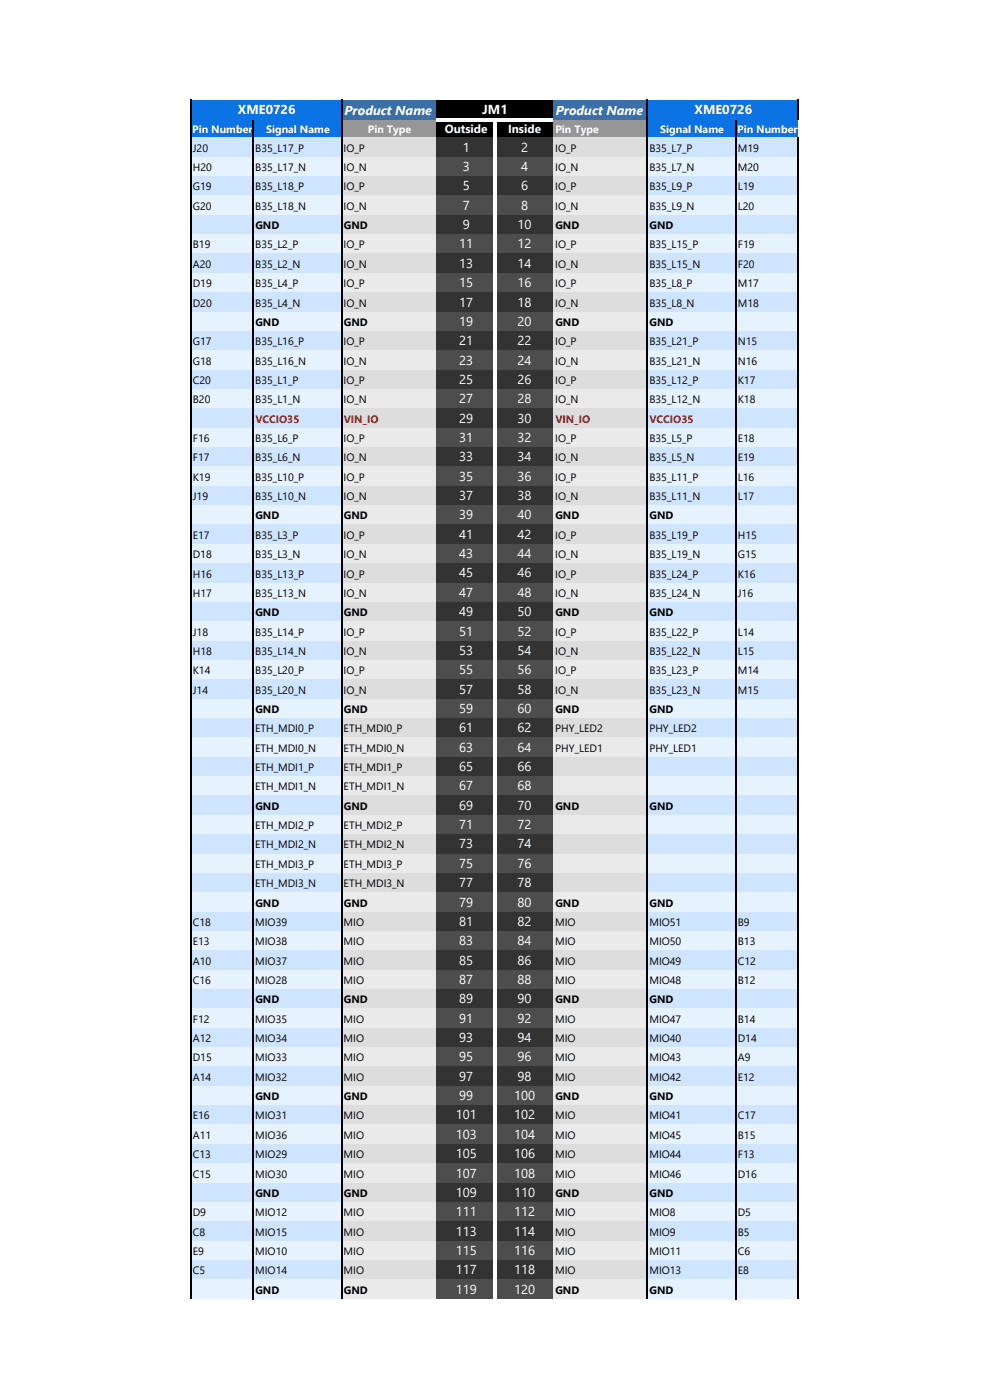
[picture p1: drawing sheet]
<svg xmlns="http://www.w3.org/2000/svg" width="210mm" height="297mm" viewBox="0 0 210 297" stroke-linecap="round" stroke-linejoin="round" font-family="sans-serif">
<defs><g id="words">
<g font-size="2.8" fill="#fff">
<text x="50.5" y="24.2">XME0726</text>
<text x="73.1" y="24.3">Product Name</text>
<text x="102.3" y="24.2">JM1</text>
<text x="117.9" y="24.3">Product Name</text>
<text x="147.3" y="24.2">XME0726</text>
<text x="98.2" y="32.2">1</text>
<text x="110.5" y="32.2">2</text>
<text x="98.2" y="36.3">3</text>
<text x="98.2" y="40.4">5</text>
<text x="110.5" y="36.3">4</text>
<text x="110.5" y="40.4">6</text>
<text x="98.2" y="44.5">7</text>
<text x="110.5" y="44.5">8</text>
<text x="97.4" y="52.7">11</text>
<text x="98.2" y="48.6">9</text>
<text x="109.8" y="48.6">10</text>
<text x="109.8" y="52.7">12</text>
<text x="97.4" y="56.8">13</text>
<text x="109.8" y="56.8">14</text>
<text x="97.4" y="60.9">15</text>
<text x="97.4" y="65">17</text>
<text x="109.8" y="60.9">16</text>
<text x="109.8" y="65">18</text>
<text x="97.4" y="69.1">19</text>
<text x="109.8" y="69.1">20</text>
<text x="97.4" y="73.2">21</text>
<text x="97.4" y="77.3">23</text>
<text x="109.8" y="73.2">22</text>
<text x="109.8" y="77.3">24</text>
<text x="97.4" y="81.4">25</text>
<text x="109.8" y="81.4">26</text>
<text x="97.4" y="85.6">27</text>
<text x="97.4" y="89.7">29</text>
<text x="109.8" y="85.6">28</text>
<text x="109.8" y="89.7">30</text>
<text x="97.4" y="93.8">31</text>
<text x="109.8" y="93.8">32</text>
<text x="97.4" y="97.9">33</text>
<text x="97.4" y="102">35</text>
<text x="109.8" y="97.9">34</text>
<text x="109.8" y="102">36</text>
<text x="97.4" y="106.1">37</text>
<text x="109.8" y="106.1">38</text>
<text x="97.4" y="110.2">39</text>
<text x="109.8" y="110.2">40</text>
<text x="97.4" y="114.3">41</text>
<text x="97.4" y="118.4">43</text>
<text x="109.8" y="114.3">42</text>
<text x="109.8" y="118.4">44</text>
<text x="97.4" y="122.5">45</text>
<text x="109.8" y="122.5">46</text>
<text x="97.4" y="126.6">47</text>
<text x="97.4" y="130.7">49</text>
<text x="109.8" y="126.6">48</text>
<text x="109.8" y="130.7">50</text>
<text x="97.4" y="134.8">51</text>
<text x="109.8" y="134.8">52</text>
<text x="97.4" y="138.9">53</text>
<text x="97.4" y="143">55</text>
<text x="109.8" y="138.9">54</text>
<text x="109.8" y="143">56</text>
<text x="97.4" y="147.1">57</text>
<text x="109.8" y="147.1">58</text>
<text x="97.4" y="151.3">59</text>
<text x="97.4" y="155.4">61</text>
<text x="109.8" y="151.3">60</text>
<text x="109.8" y="155.4">62</text>
<text x="97.4" y="159.5">63</text>
<text x="109.8" y="159.5">64</text>
<text x="97.4" y="163.6">65</text>
<text x="97.4" y="167.7">67</text>
<text x="109.8" y="163.6">66</text>
<text x="109.8" y="167.7">68</text>
<text x="97.4" y="171.8">69</text>
<text x="109.8" y="171.8">70</text>
<text x="97.4" y="175.9">71</text>
<text x="109.8" y="175.9">72</text>
<text x="97.4" y="180">73</text>
<text x="97.4" y="184.1">75</text>
<text x="109.8" y="180">74</text>
<text x="109.8" y="184.1">76</text>
<text x="97.4" y="188.2">77</text>
<text x="109.8" y="188.2">78</text>
<text x="97.4" y="192.3">79</text>
<text x="97.4" y="196.4">81</text>
<text x="109.8" y="192.3">80</text>
<text x="109.8" y="196.4">82</text>
<text x="97.4" y="200.5">83</text>
<text x="109.8" y="200.5">84</text>
<text x="97.4" y="204.6">85</text>
<text x="97.4" y="208.7">87</text>
<text x="109.8" y="204.6">86</text>
<text x="109.8" y="208.7">88</text>
<text x="97.4" y="212.9">89</text>
<text x="109.8" y="212.9">90</text>
<text x="97.4" y="217">91</text>
<text x="97.4" y="221.1">93</text>
<text x="109.8" y="217">92</text>
<text x="109.8" y="221.1">94</text>
<text x="97.4" y="225.2">95</text>
<text x="109.8" y="225.2">96</text>
<text x="97.4" y="229.3">97</text>
<text x="97.4" y="233.4">99</text>
<text x="109.1" y="233.4">100</text>
<text x="109.8" y="229.3">98</text>
<text x="96.7" y="237.5">101</text>
<text x="109.1" y="237.5">102</text>
<text x="96.7" y="241.6">103</text>
<text x="96.7" y="245.7">105</text>
<text x="109.1" y="241.6">104</text>
<text x="109.1" y="245.7">106</text>
<text x="96.7" y="249.8">107</text>
<text x="109.1" y="249.8">108</text>
<text x="96.7" y="253.9">109</text>
<text x="109.1" y="253.9">110</text>
<text x="96.7" y="258">111</text>
<text x="96.7" y="262.1">113</text>
<text x="109.1" y="258">112</text>
<text x="109.1" y="262.1">114</text>
<text x="96.7" y="266.2">115</text>
<text x="109.1" y="266.2">116</text>
<text x="96.7" y="270.3">117</text>
<text x="96.7" y="274.4">119</text>
<text x="109.1" y="270.3">118</text>
<text x="109.1" y="274.4">120</text>
</g>
<g font-size="2.5" fill="#fff">
<text x="94.4" y="28.3">Outside</text>
<text x="107.8" y="28.3">Inside</text>
</g>
<g font-size="2.3" fill="#fff">
<text x="40.8" y="28.2">Pin Number</text>
<text x="56.4" y="28.2">Signal Name</text>
<text x="78" y="28.2">Pin Type</text>
<text x="117.8" y="28.2">Pin Type</text>
<text x="140.1" y="28.2">Signal Name</text>
<text x="156.4" y="28.2">Pin Number</text>
</g>
<g font-size="2.3">
<text x="40.9" y="32.2">J20</text>
<text x="54.1" y="32.2">B35_L17_P</text>
<text x="72.9" y="32.2">IO_P</text>
<text x="117.8" y="32.2">IO_P</text>
<text x="137.8" y="32.2">B35_L7_P</text>
<text x="156.5" y="32.2">M19</text>
<text x="40.9" y="36.3">H20</text>
<text x="40.9" y="40.4">G19</text>
<text x="54.1" y="36.3">B35_L17_N</text>
<text x="54.1" y="40.4">B35_L18_P</text>
<text x="72.9" y="36.3">IO_N</text>
<text x="72.9" y="40.4">IO_P</text>
<text x="117.8" y="36.3">IO_N</text>
<text x="117.8" y="40.4">IO_P</text>
<text x="137.8" y="36.3">B35_L7_N</text>
<text x="137.8" y="40.4">B35_L9_P</text>
<text x="156.5" y="36.3">M20</text>
<text x="156.5" y="40.4">L19</text>
<text x="40.9" y="44.5">G20</text>
<text x="54.1" y="44.5">B35_L18_N</text>
<text x="72.9" y="44.5">IO_N</text>
<text x="117.8" y="44.5">IO_N</text>
<text x="137.8" y="44.5">B35_L9_N</text>
<text x="156.5" y="44.5">L20</text>
<text x="40.9" y="52.7">B19</text>
<text x="54.1" y="52.7">B35_L2_P</text>
<text x="54.2" y="48.6">GND</text>
<text x="72.9" y="52.7">IO_P</text>
<text x="72.9" y="48.6">GND</text>
<text x="117.8" y="52.7">IO_P</text>
<text x="117.8" y="48.6">GND</text>
<text x="137.8" y="52.7">B35_L15_P</text>
<text x="137.8" y="48.6">GND</text>
<text x="156.5" y="52.7">F19</text>
<text x="40.9" y="56.8">A20</text>
<text x="54.1" y="56.8">B35_L2_N</text>
<text x="72.9" y="56.8">IO_N</text>
<text x="117.8" y="56.8">IO_N</text>
<text x="137.8" y="56.8">B35_L15_N</text>
<text x="156.5" y="56.8">F20</text>
<text x="40.9" y="60.9">D19</text>
<text x="40.9" y="65">D20</text>
<text x="54.1" y="60.9">B35_L4_P</text>
<text x="54.1" y="65">B35_L4_N</text>
<text x="72.9" y="60.9">IO_P</text>
<text x="72.9" y="65">IO_N</text>
<text x="117.8" y="60.9">IO_P</text>
<text x="117.8" y="65">IO_N</text>
<text x="137.8" y="60.9">B35_L8_P</text>
<text x="137.8" y="65">B35_L8_N</text>
<text x="156.5" y="60.9">M17</text>
<text x="156.5" y="65">M18</text>
<text x="54.2" y="69.1">GND</text>
<text x="72.9" y="69.1">GND</text>
<text x="117.8" y="69.1">GND</text>
<text x="137.8" y="69.1">GND</text>
<text x="40.9" y="73.2">G17</text>
<text x="40.9" y="77.3">G18</text>
<text x="54.1" y="73.2">B35_L16_P</text>
<text x="54.1" y="77.3">B35_L16_N</text>
<text x="72.9" y="73.2">IO_P</text>
<text x="72.9" y="77.3">IO_N</text>
<text x="117.8" y="73.2">IO_P</text>
<text x="117.8" y="77.3">IO_N</text>
<text x="137.8" y="73.2">B35_L21_P</text>
<text x="137.8" y="77.3">B35_L21_N</text>
<text x="156.5" y="73.2">N15</text>
<text x="156.5" y="77.3">N16</text>
<text x="40.9" y="81.4">C20</text>
<text x="54.1" y="81.4">B35_L1_P</text>
<text x="72.9" y="81.4">IO_P</text>
<text x="117.8" y="81.4">IO_P</text>
<text x="137.8" y="81.4">B35_L12_P</text>
<text x="156.5" y="81.4">K17</text>
<text x="40.9" y="85.6">B20</text>
<text x="54.1" y="85.6">B35_L1_N</text>
<text x="72.9" y="85.6">IO_N</text>
<text x="117.8" y="85.6">IO_N</text>
<text x="137.8" y="85.6">B35_L12_N</text>
<text x="156.5" y="85.6">K18</text>
<text x="40.9" y="93.8">F16</text>
<text x="54.1" y="93.8">B35_L6_P</text>
<text x="72.9" y="93.8">IO_P</text>
<text x="117.8" y="93.8">IO_P</text>
<text x="137.8" y="93.8">B35_L5_P</text>
<text x="156.5" y="93.8">E18</text>
<text x="40.9" y="97.9">F17</text>
<text x="40.9" y="102">K19</text>
<text x="54.1" y="97.9">B35_L6_N</text>
<text x="54.1" y="102">B35_L10_P</text>
<text x="72.9" y="97.9">IO_N</text>
<text x="72.9" y="102">IO_P</text>
<text x="117.8" y="97.9">IO_N</text>
<text x="117.8" y="102">IO_P</text>
<text x="137.8" y="97.9">B35_L5_N</text>
<text x="137.8" y="102">B35_L11_P</text>
<text x="156.5" y="97.9">E19</text>
<text x="156.5" y="102">L16</text>
<text x="40.9" y="106.1">J19</text>
<text x="54.1" y="106.1">B35_L10_N</text>
<text x="72.9" y="106.1">IO_N</text>
<text x="117.8" y="106.1">IO_N</text>
<text x="137.8" y="106.1">B35_L11_N</text>
<text x="156.5" y="106.1">L17</text>
<text x="54.2" y="110.2">GND</text>
<text x="72.9" y="110.2">GND</text>
<text x="117.8" y="110.2">GND</text>
<text x="137.8" y="110.2">GND</text>
<text x="40.9" y="114.3">E17</text>
<text x="40.9" y="118.4">D18</text>
<text x="54.1" y="114.3">B35_L3_P</text>
<text x="54.1" y="118.4">B35_L3_N</text>
<text x="72.9" y="114.3">IO_P</text>
<text x="72.9" y="118.4">IO_N</text>
<text x="117.8" y="114.3">IO_P</text>
<text x="117.8" y="118.4">IO_N</text>
<text x="137.8" y="114.3">B35_L19_P</text>
<text x="137.8" y="118.4">B35_L19_N</text>
<text x="156.5" y="114.3">H15</text>
<text x="156.5" y="118.4">G15</text>
<text x="40.9" y="122.5">H16</text>
<text x="54.1" y="122.5">B35_L13_P</text>
<text x="72.9" y="122.5">IO_P</text>
<text x="117.8" y="122.5">IO_P</text>
<text x="137.8" y="122.5">B35_L24_P</text>
<text x="156.5" y="122.5">K16</text>
<text x="40.9" y="126.6">H17</text>
<text x="54.1" y="126.6">B35_L13_N</text>
<text x="54.2" y="130.7">GND</text>
<text x="72.9" y="126.6">IO_N</text>
<text x="72.9" y="130.7">GND</text>
<text x="117.8" y="126.6">IO_N</text>
<text x="117.8" y="130.7">GND</text>
<text x="137.8" y="126.6">B35_L24_N</text>
<text x="137.8" y="130.7">GND</text>
<text x="156.5" y="126.6">J16</text>
<text x="40.9" y="134.8">J18</text>
<text x="54.1" y="134.8">B35_L14_P</text>
<text x="72.9" y="134.8">IO_P</text>
<text x="117.8" y="134.8">IO_P</text>
<text x="137.8" y="134.8">B35_L22_P</text>
<text x="156.5" y="134.8">L14</text>
<text x="40.9" y="138.9">H18</text>
<text x="40.9" y="143">K14</text>
<text x="54.1" y="138.9">B35_L14_N</text>
<text x="54.1" y="143">B35_L20_P</text>
<text x="72.9" y="138.9">IO_N</text>
<text x="72.9" y="143">IO_P</text>
<text x="117.8" y="138.9">IO_N</text>
<text x="117.8" y="143">IO_P</text>
<text x="137.8" y="138.9">B35_L22_N</text>
<text x="137.8" y="143">B35_L23_P</text>
<text x="156.5" y="138.9">L15</text>
<text x="156.5" y="143">M14</text>
<text x="40.9" y="147.1">J14</text>
<text x="54.1" y="147.1">B35_L20_N</text>
<text x="72.9" y="147.1">IO_N</text>
<text x="117.8" y="147.1">IO_N</text>
<text x="137.8" y="147.1">B35_L23_N</text>
<text x="156.5" y="147.1">M15</text>
<text x="54.1" y="155.4">ETH_MDI0_P</text>
<text x="54.2" y="151.3">GND</text>
<text x="72.9" y="155.4">ETH_MDI0_P</text>
<text x="72.9" y="151.3">GND</text>
<text x="117.8" y="155.4">PHY_LED2</text>
<text x="117.8" y="151.3">GND</text>
<text x="137.8" y="155.4">PHY_LED2</text>
<text x="137.8" y="151.3">GND</text>
<text x="54.1" y="159.5">ETH_MDI0_N</text>
<text x="72.9" y="159.5">ETH_MDI0_N</text>
<text x="117.8" y="159.5">PHY_LED1</text>
<text x="137.8" y="159.5">PHY_LED1</text>
<text x="54.1" y="163.6">ETH_MDI1_P</text>
<text x="54.1" y="167.7">ETH_MDI1_N</text>
<text x="72.9" y="163.6">ETH_MDI1_P</text>
<text x="72.9" y="167.7">ETH_MDI1_N</text>
<text x="54.2" y="171.8">GND</text>
<text x="72.9" y="171.8">GND</text>
<text x="117.8" y="171.8">GND</text>
<text x="137.8" y="171.8">GND</text>
<text x="54.1" y="175.9">ETH_MDI2_P</text>
<text x="72.9" y="175.9">ETH_MDI2_P</text>
<text x="54.1" y="180">ETH_MDI2_N</text>
<text x="54.1" y="184.1">ETH_MDI3_P</text>
<text x="72.9" y="180">ETH_MDI2_N</text>
<text x="72.9" y="184.1">ETH_MDI3_P</text>
<text x="54.1" y="188.2">ETH_MDI3_N</text>
<text x="72.9" y="188.2">ETH_MDI3_N</text>
<text x="40.9" y="196.4">C18</text>
<text x="54.1" y="196.4">MIO39</text>
<text x="54.2" y="192.3">GND</text>
<text x="72.9" y="196.4">MIO</text>
<text x="72.9" y="192.3">GND</text>
<text x="117.8" y="196.4">MIO</text>
<text x="117.8" y="192.3">GND</text>
<text x="137.8" y="196.4">MIO51</text>
<text x="137.8" y="192.3">GND</text>
<text x="156.5" y="196.4">B9</text>
<text x="40.9" y="200.5">E13</text>
<text x="54.1" y="200.5">MIO38</text>
<text x="72.9" y="200.5">MIO</text>
<text x="117.8" y="200.5">MIO</text>
<text x="137.8" y="200.5">MIO50</text>
<text x="156.5" y="200.5">B13</text>
<text x="40.9" y="204.6">A10</text>
<text x="40.9" y="208.7">C16</text>
<text x="54.1" y="204.6">MIO37</text>
<text x="54.1" y="208.7">MIO28</text>
<text x="72.9" y="204.6">MIO</text>
<text x="72.9" y="208.7">MIO</text>
<text x="117.8" y="204.6">MIO</text>
<text x="117.8" y="208.7">MIO</text>
<text x="137.8" y="204.6">MIO49</text>
<text x="137.8" y="208.7">MIO48</text>
<text x="156.5" y="204.6">C12</text>
<text x="156.5" y="208.7">B12</text>
<text x="54.2" y="212.9">GND</text>
<text x="72.9" y="212.9">GND</text>
<text x="117.8" y="212.9">GND</text>
<text x="137.8" y="212.9">GND</text>
<text x="40.9" y="217">F12</text>
<text x="40.9" y="221.1">A12</text>
<text x="54.1" y="217">MIO35</text>
<text x="54.1" y="221.1">MIO34</text>
<text x="72.9" y="217">MIO</text>
<text x="72.9" y="221.1">MIO</text>
<text x="117.8" y="217">MIO</text>
<text x="117.8" y="221.1">MIO</text>
<text x="137.8" y="217">MIO47</text>
<text x="137.8" y="221.1">MIO40</text>
<text x="156.5" y="217">B14</text>
<text x="156.5" y="221.1">D14</text>
<text x="40.9" y="225.2">D15</text>
<text x="54.1" y="225.2">MIO33</text>
<text x="72.9" y="225.2">MIO</text>
<text x="117.8" y="225.2">MIO</text>
<text x="137.8" y="225.2">MIO43</text>
<text x="156.5" y="225.2">A9</text>
<text x="40.9" y="229.3">A14</text>
<text x="54.1" y="229.3">MIO32</text>
<text x="54.2" y="233.4">GND</text>
<text x="72.9" y="229.3">MIO</text>
<text x="72.9" y="233.4">GND</text>
<text x="117.8" y="229.3">MIO</text>
<text x="117.8" y="233.4">GND</text>
<text x="137.8" y="229.3">MIO42</text>
<text x="137.8" y="233.4">GND</text>
<text x="156.5" y="229.3">E12</text>
<text x="40.9" y="237.5">E16</text>
<text x="54.1" y="237.5">MIO31</text>
<text x="72.9" y="237.5">MIO</text>
<text x="117.8" y="237.5">MIO</text>
<text x="137.8" y="237.5">MIO41</text>
<text x="156.5" y="237.5">C17</text>
<text x="40.9" y="241.6">A11</text>
<text x="40.9" y="245.7">C13</text>
<text x="54.1" y="241.6">MIO36</text>
<text x="54.1" y="245.7">MIO29</text>
<text x="72.9" y="241.6">MIO</text>
<text x="72.9" y="245.7">MIO</text>
<text x="117.8" y="241.6">MIO</text>
<text x="117.8" y="245.7">MIO</text>
<text x="137.8" y="241.6">MIO45</text>
<text x="137.8" y="245.7">MIO44</text>
<text x="156.5" y="241.6">B15</text>
<text x="156.5" y="245.7">F13</text>
<text x="40.9" y="249.8">C15</text>
<text x="54.1" y="249.8">MIO30</text>
<text x="72.9" y="249.8">MIO</text>
<text x="117.8" y="249.8">MIO</text>
<text x="137.8" y="249.8">MIO46</text>
<text x="156.5" y="249.8">D16</text>
<text x="54.2" y="253.9">GND</text>
<text x="72.9" y="253.9">GND</text>
<text x="117.8" y="253.9">GND</text>
<text x="137.8" y="253.9">GND</text>
<text x="40.9" y="258">D9</text>
<text x="40.9" y="262.1">C8</text>
<text x="54.1" y="258">MIO12</text>
<text x="54.1" y="262.1">MIO15</text>
<text x="72.9" y="258">MIO</text>
<text x="72.9" y="262.1">MIO</text>
<text x="117.8" y="258">MIO</text>
<text x="117.8" y="262.1">MIO</text>
<text x="137.8" y="258">MIO8</text>
<text x="137.8" y="262.1">MIO9</text>
<text x="156.5" y="258">D5</text>
<text x="156.5" y="262.1">B5</text>
<text x="40.9" y="266.2">E9</text>
<text x="54.1" y="266.2">MIO10</text>
<text x="72.9" y="266.2">MIO</text>
<text x="117.8" y="266.2">MIO</text>
<text x="137.8" y="266.2">MIO11</text>
<text x="156.5" y="266.2">C6</text>
<text x="40.9" y="270.3">C5</text>
<text x="54.1" y="270.3">MIO14</text>
<text x="54.2" y="274.4">GND</text>
<text x="72.9" y="270.3">MIO</text>
<text x="72.9" y="274.4">GND</text>
<text x="117.8" y="270.3">MIO</text>
<text x="117.8" y="274.4">GND</text>
<text x="137.8" y="270.3">MIO13</text>
<text x="137.8" y="274.4">GND</text>
<text x="156.5" y="270.3">E8</text>
</g>
<g font-size="2.3" fill="#f00">
<text x="54.2" y="89.7">VCCIO35</text>
<text x="72.9" y="89.7">VIN_IO</text>
<text x="117.8" y="89.7">VIN_IO</text>
<text x="137.8" y="89.7">VCCIO35</text>
</g>
</g></defs>
<path d="M40.6 21.3h31.9v4.2h-31.9z" fill="#0b73e4"/>
<path d="M72.5 21.3h20.1v4.2h-20.1z" fill="#3a6fa8"/>
<path d="M92.6 21.3h24.8v4.2h-24.8z" fill="#000"/>
<path d="M117.3 21.3h20v4.2h-20z" fill="#3a6fa8"/>
<g fill="#0b73e4">
<path d="M137.3 21.3h32v4.2h-32z"/>
<path d="M40.6 25.5h31.9v3.7h-31.9z"/>
</g>
<path d="M72.5 25.5h20.1v3.7h-20.1z" fill="#969696"/>
<path d="M92.6 25.5h24.8v3.7h-24.8z" fill="#000"/>
<path d="M117.3 25.5h20v3.7h-20z" fill="#969696"/>
<path d="M137.3 25.5h32v3.7h-32z" fill="#0b73e4"/>
<path d="M40.6 29.2h31.9v4.1h-31.9z" fill="#cfe5ff"/>
<path d="M72.5 29.2h20.1v4.1h-20.1z" fill="#ddd"/>
<path d="M92.6 29.2h24.8v4.1h-24.8z" fill="#333"/>
<path d="M117.3 29.2h20v4.1h-20z" fill="#ddd"/>
<path d="M137.3 29.2h32v4.1h-32z" fill="#cfe5ff"/>
<path d="M40.6 33.3h31.9v4.1h-31.9z" fill="#e7f2ff"/>
<path d="M72.5 33.3h20.1v4.1h-20.1z" fill="#eaeaea"/>
<path d="M92.6 33.3h24.8v4.1h-24.8z" fill="#4d4d4d"/>
<path d="M117.3 33.3h20v4.1h-20z" fill="#eaeaea"/>
<path d="M137.3 33.3h32v4.1h-32z" fill="#e7f2ff"/>
<path d="M40.6 37.4h31.9v4.1h-31.9z" fill="#cfe5ff"/>
<path d="M72.5 37.4h20.1v4.1h-20.1z" fill="#ddd"/>
<path d="M92.6 37.4h24.8v4.1h-24.8z" fill="#333"/>
<path d="M117.3 37.4h20v4.1h-20z" fill="#ddd"/>
<path d="M137.3 37.4h32v4.1h-32z" fill="#cfe5ff"/>
<path d="M40.6 41.5h31.9v4.1h-31.9z" fill="#e7f2ff"/>
<path d="M72.5 41.5h20.1v4.1h-20.1z" fill="#eaeaea"/>
<path d="M92.6 41.5h24.8v4.1h-24.8z" fill="#4d4d4d"/>
<path d="M117.3 41.5h20v4.1h-20z" fill="#eaeaea"/>
<path d="M137.3 41.5h32v4.1h-32z" fill="#e7f2ff"/>
<path d="M40.6 45.6h31.9v4.1h-31.9z" fill="#cfe5ff"/>
<path d="M72.5 45.6h20.1v4.1h-20.1z" fill="#ddd"/>
<path d="M92.6 45.6h24.8v4.1h-24.8z" fill="#333"/>
<path d="M117.3 45.6h20v4.1h-20z" fill="#ddd"/>
<path d="M137.3 45.6h32v4.1h-32z" fill="#cfe5ff"/>
<path d="M40.6 49.7h31.9v4.1h-31.9z" fill="#e7f2ff"/>
<path d="M72.5 49.7h20.1v4.1h-20.1z" fill="#eaeaea"/>
<path d="M92.6 49.7h24.8v4.1h-24.8z" fill="#4d4d4d"/>
<path d="M117.3 49.7h20v4.1h-20z" fill="#eaeaea"/>
<path d="M137.3 49.7h32v4.1h-32z" fill="#e7f2ff"/>
<path d="M40.6 53.8h31.9v4.2h-31.9z" fill="#cfe5ff"/>
<path d="M72.5 53.8h20.1v4.2h-20.1z" fill="#ddd"/>
<path d="M92.6 53.8h24.8v4.2h-24.8z" fill="#333"/>
<path d="M117.3 53.8h20v4.2h-20z" fill="#ddd"/>
<path d="M137.3 53.8h32v4.2h-32z" fill="#cfe5ff"/>
<path d="M40.6 57.9h31.9v4.2h-31.9z" fill="#e7f2ff"/>
<path d="M72.5 57.9h20.1v4.2h-20.1z" fill="#eaeaea"/>
<path d="M92.6 57.9h24.8v4.2h-24.8z" fill="#4d4d4d"/>
<path d="M117.3 57.9h20v4.2h-20z" fill="#eaeaea"/>
<path d="M137.3 57.9h32v4.2h-32z" fill="#e7f2ff"/>
<path d="M40.6 62h31.9v4.2h-31.9z" fill="#cfe5ff"/>
<path d="M72.5 62h20.1v4.2h-20.1z" fill="#ddd"/>
<path d="M92.6 62h24.8v4.2h-24.8z" fill="#333"/>
<path d="M117.3 62h20v4.2h-20z" fill="#ddd"/>
<path d="M137.3 62h32v4.2h-32z" fill="#cfe5ff"/>
<path d="M40.6 66.1h31.9v4.2h-31.9z" fill="#e7f2ff"/>
<path d="M72.5 66.1h20.1v4.2h-20.1z" fill="#eaeaea"/>
<path d="M92.6 66.1h24.8v4.2h-24.8z" fill="#4d4d4d"/>
<path d="M117.3 66.1h20v4.2h-20z" fill="#eaeaea"/>
<path d="M137.3 66.1h32v4.2h-32z" fill="#e7f2ff"/>
<path d="M40.6 70.3h31.9v4.1h-31.9z" fill="#cfe5ff"/>
<path d="M72.5 70.3h20.1v4.1h-20.1z" fill="#ddd"/>
<path d="M92.6 70.3h24.8v4.1h-24.8z" fill="#333"/>
<path d="M117.3 70.3h20v4.1h-20z" fill="#ddd"/>
<path d="M137.3 70.3h32v4.1h-32z" fill="#cfe5ff"/>
<path d="M40.6 74.4h31.9v4.1h-31.9z" fill="#e7f2ff"/>
<path d="M72.5 74.4h20.1v4.1h-20.1z" fill="#eaeaea"/>
<path d="M92.6 74.4h24.8v4.1h-24.8z" fill="#4d4d4d"/>
<path d="M117.3 74.4h20v4.1h-20z" fill="#eaeaea"/>
<path d="M137.3 74.4h32v4.1h-32z" fill="#e7f2ff"/>
<path d="M40.6 78.5h31.9v4.1h-31.9z" fill="#cfe5ff"/>
<path d="M72.5 78.5h20.1v4.1h-20.1z" fill="#ddd"/>
<path d="M92.6 78.5h24.8v4.1h-24.8z" fill="#333"/>
<path d="M117.3 78.5h20v4.1h-20z" fill="#ddd"/>
<path d="M137.3 78.5h32v4.1h-32z" fill="#cfe5ff"/>
<path d="M40.6 82.6h31.9v4.1h-31.9z" fill="#e7f2ff"/>
<path d="M72.5 82.6h20.1v4.1h-20.1z" fill="#eaeaea"/>
<path d="M92.6 82.6h24.8v4.1h-24.8z" fill="#4d4d4d"/>
<path d="M117.3 82.6h20v4.1h-20z" fill="#eaeaea"/>
<path d="M137.3 82.6h32v4.1h-32z" fill="#e7f2ff"/>
<path d="M40.6 86.7h31.9v4.1h-31.9z" fill="#cfe5ff"/>
<path d="M72.5 86.7h20.1v4.1h-20.1z" fill="#ddd"/>
<path d="M92.6 86.7h24.8v4.1h-24.8z" fill="#333"/>
<path d="M117.3 86.7h20v4.1h-20z" fill="#ddd"/>
<path d="M137.3 86.7h32v4.1h-32z" fill="#cfe5ff"/>
<path d="M40.6 90.8h31.9v4.1h-31.9z" fill="#e7f2ff"/>
<path d="M72.5 90.8h20.1v4.1h-20.1z" fill="#eaeaea"/>
<path d="M92.6 90.8h24.8v4.1h-24.8z" fill="#4d4d4d"/>
<path d="M117.3 90.8h20v4.1h-20z" fill="#eaeaea"/>
<path d="M137.3 90.8h32v4.1h-32z" fill="#e7f2ff"/>
<path d="M40.6 94.9h31.9v4.1h-31.9z" fill="#cfe5ff"/>
<path d="M72.5 94.9h20.1v4.1h-20.1z" fill="#ddd"/>
<path d="M92.6 94.9h24.8v4.1h-24.8z" fill="#333"/>
<path d="M117.3 94.9h20v4.1h-20z" fill="#ddd"/>
<path d="M137.3 94.9h32v4.1h-32z" fill="#cfe5ff"/>
<path d="M40.6 99h31.9v4.1h-31.9z" fill="#e7f2ff"/>
<path d="M72.5 99h20.1v4.1h-20.1z" fill="#eaeaea"/>
<path d="M92.6 99h24.8v4.1h-24.8z" fill="#4d4d4d"/>
<path d="M117.3 99h20v4.1h-20z" fill="#eaeaea"/>
<path d="M137.3 99h32v4.1h-32z" fill="#e7f2ff"/>
<path d="M40.6 103.1h31.9v4.1h-31.9z" fill="#cfe5ff"/>
<path d="M72.5 103.1h20.1v4.1h-20.1z" fill="#ddd"/>
<path d="M92.6 103.1h24.8v4.1h-24.8z" fill="#333"/>
<path d="M117.3 103.1h20v4.1h-20z" fill="#ddd"/>
<path d="M137.3 103.1h32v4.1h-32z" fill="#cfe5ff"/>
<path d="M40.6 107.2h31.9v4.1h-31.9z" fill="#e7f2ff"/>
<path d="M72.5 107.2h20.1v4.1h-20.1z" fill="#eaeaea"/>
<path d="M92.6 107.2h24.8v4.1h-24.8z" fill="#4d4d4d"/>
<path d="M117.3 107.2h20v4.1h-20z" fill="#eaeaea"/>
<path d="M137.3 107.2h32v4.1h-32z" fill="#e7f2ff"/>
<path d="M40.6 111.3h31.9v4.1h-31.9z" fill="#cfe5ff"/>
<path d="M72.5 111.3h20.1v4.1h-20.1z" fill="#ddd"/>
<path d="M92.6 111.3h24.8v4.1h-24.8z" fill="#333"/>
<path d="M117.3 111.3h20v4.1h-20z" fill="#ddd"/>
<path d="M137.3 111.3h32v4.1h-32z" fill="#cfe5ff"/>
<path d="M40.6 115.4h31.9v4.1h-31.9z" fill="#e7f2ff"/>
<path d="M72.5 115.4h20.1v4.1h-20.1z" fill="#eaeaea"/>
<path d="M92.6 115.4h24.8v4.1h-24.8z" fill="#4d4d4d"/>
<path d="M117.3 115.4h20v4.1h-20z" fill="#eaeaea"/>
<path d="M137.3 115.4h32v4.1h-32z" fill="#e7f2ff"/>
<path d="M40.6 119.5h31.9v4.2h-31.9z" fill="#cfe5ff"/>
<path d="M72.5 119.5h20.1v4.2h-20.1z" fill="#ddd"/>
<path d="M92.6 119.5h24.8v4.2h-24.8z" fill="#333"/>
<path d="M117.3 119.5h20v4.2h-20z" fill="#ddd"/>
<path d="M137.3 119.5h32v4.2h-32z" fill="#cfe5ff"/>
<path d="M40.6 123.6h31.9v4.2h-31.9z" fill="#e7f2ff"/>
<path d="M72.5 123.6h20.1v4.2h-20.1z" fill="#eaeaea"/>
<path d="M92.6 123.6h24.8v4.2h-24.8z" fill="#4d4d4d"/>
<path d="M117.3 123.6h20v4.2h-20z" fill="#eaeaea"/>
<path d="M137.3 123.6h32v4.2h-32z" fill="#e7f2ff"/>
<path d="M40.6 127.7h31.9v4.2h-31.9z" fill="#cfe5ff"/>
<path d="M72.5 127.7h20.1v4.2h-20.1z" fill="#ddd"/>
<path d="M92.6 127.7h24.8v4.2h-24.8z" fill="#333"/>
<path d="M117.3 127.7h20v4.2h-20z" fill="#ddd"/>
<path d="M137.3 127.7h32v4.2h-32z" fill="#cfe5ff"/>
<path d="M40.6 131.8h31.9v4.2h-31.9z" fill="#e7f2ff"/>
<path d="M72.5 131.8h20.1v4.2h-20.1z" fill="#eaeaea"/>
<path d="M92.6 131.8h24.8v4.2h-24.8z" fill="#4d4d4d"/>
<path d="M117.3 131.8h20v4.2h-20z" fill="#eaeaea"/>
<path d="M137.3 131.8h32v4.2h-32z" fill="#e7f2ff"/>
<path d="M40.6 136h31.9v4.1h-31.9z" fill="#cfe5ff"/>
<path d="M72.5 136h20.1v4.1h-20.1z" fill="#ddd"/>
<path d="M92.6 136h24.8v4.1h-24.8z" fill="#333"/>
<path d="M117.3 136h20v4.1h-20z" fill="#ddd"/>
<path d="M137.3 136h32v4.1h-32z" fill="#cfe5ff"/>
<path d="M40.6 140.1h31.9v4.1h-31.9z" fill="#e7f2ff"/>
<path d="M72.5 140.1h20.1v4.1h-20.1z" fill="#eaeaea"/>
<path d="M92.6 140.1h24.8v4.1h-24.8z" fill="#4d4d4d"/>
<path d="M117.3 140.1h20v4.1h-20z" fill="#eaeaea"/>
<path d="M137.3 140.1h32v4.1h-32z" fill="#e7f2ff"/>
<path d="M40.6 144.2h31.9v4.1h-31.9z" fill="#cfe5ff"/>
<path d="M72.5 144.2h20.1v4.1h-20.1z" fill="#ddd"/>
<path d="M92.6 144.2h24.8v4.1h-24.8z" fill="#333"/>
<path d="M117.3 144.2h20v4.1h-20z" fill="#ddd"/>
<path d="M137.3 144.2h32v4.1h-32z" fill="#cfe5ff"/>
<path d="M40.6 148.3h31.9v4.1h-31.9z" fill="#e7f2ff"/>
<path d="M72.5 148.3h20.1v4.1h-20.1z" fill="#eaeaea"/>
<path d="M92.6 148.3h24.8v4.1h-24.8z" fill="#4d4d4d"/>
<path d="M117.3 148.3h20v4.1h-20z" fill="#eaeaea"/>
<path d="M137.3 148.3h32v4.1h-32z" fill="#e7f2ff"/>
<path d="M40.6 152.4h31.9v4.1h-31.9z" fill="#cfe5ff"/>
<path d="M72.5 152.4h20.1v4.1h-20.1z" fill="#ddd"/>
<path d="M92.6 152.4h24.8v4.1h-24.8z" fill="#333"/>
<path d="M117.3 152.4h20v4.1h-20z" fill="#ddd"/>
<path d="M137.3 152.4h32v4.1h-32z" fill="#cfe5ff"/>
<path d="M40.6 156.5h31.9v4.1h-31.9z" fill="#e7f2ff"/>
<path d="M72.5 156.5h20.1v4.1h-20.1z" fill="#eaeaea"/>
<path d="M92.6 156.5h24.8v4.1h-24.8z" fill="#4d4d4d"/>
<path d="M117.3 156.5h20v4.1h-20z" fill="#eaeaea"/>
<path d="M137.3 156.5h32v4.1h-32z" fill="#e7f2ff"/>
<path d="M40.6 160.6h31.9v4.1h-31.9z" fill="#cfe5ff"/>
<path d="M72.5 160.6h20.1v4.1h-20.1z" fill="#ddd"/>
<path d="M92.6 160.6h24.8v4.1h-24.8z" fill="#333"/>
<path d="M117.3 160.6h20v4.1h-20z" fill="#ddd"/>
<path d="M137.3 160.6h32v4.1h-32z" fill="#cfe5ff"/>
<path d="M40.6 164.7h31.9v4.1h-31.9z" fill="#e7f2ff"/>
<path d="M72.5 164.7h20.1v4.1h-20.1z" fill="#eaeaea"/>
<path d="M92.6 164.7h24.8v4.1h-24.8z" fill="#4d4d4d"/>
<path d="M117.3 164.7h20v4.1h-20z" fill="#eaeaea"/>
<path d="M137.3 164.7h32v4.1h-32z" fill="#e7f2ff"/>
<path d="M40.6 168.8h31.9v4.1h-31.9z" fill="#cfe5ff"/>
<path d="M72.5 168.8h20.1v4.1h-20.1z" fill="#ddd"/>
<path d="M92.6 168.8h24.8v4.1h-24.8z" fill="#333"/>
<path d="M117.3 168.8h20v4.1h-20z" fill="#ddd"/>
<path d="M137.3 168.8h32v4.1h-32z" fill="#cfe5ff"/>
<path d="M40.6 172.9h31.9v4.1h-31.9z" fill="#e7f2ff"/>
<path d="M72.5 172.9h20.1v4.1h-20.1z" fill="#eaeaea"/>
<path d="M92.6 172.9h24.8v4.1h-24.8z" fill="#4d4d4d"/>
<path d="M117.3 172.9h20v4.1h-20z" fill="#eaeaea"/>
<path d="M137.3 172.9h32v4.1h-32z" fill="#e7f2ff"/>
<path d="M40.6 177h31.9v4.1h-31.9z" fill="#cfe5ff"/>
<path d="M72.5 177h20.1v4.1h-20.1z" fill="#ddd"/>
<path d="M92.6 177h24.8v4.1h-24.8z" fill="#333"/>
<path d="M117.3 177h20v4.1h-20z" fill="#ddd"/>
<path d="M137.3 177h32v4.1h-32z" fill="#cfe5ff"/>
<path d="M40.6 181.1h31.9v4.2h-31.9z" fill="#e7f2ff"/>
<path d="M72.5 181.1h20.1v4.2h-20.1z" fill="#eaeaea"/>
<path d="M92.6 181.1h24.8v4.2h-24.8z" fill="#4d4d4d"/>
<path d="M117.3 181.1h20v4.2h-20z" fill="#eaeaea"/>
<path d="M137.3 181.1h32v4.2h-32z" fill="#e7f2ff"/>
<path d="M40.6 185.2h31.9v4.2h-31.9z" fill="#cfe5ff"/>
<path d="M72.5 185.2h20.1v4.2h-20.1z" fill="#ddd"/>
<path d="M92.6 185.2h24.8v4.2h-24.8z" fill="#333"/>
<path d="M117.3 185.2h20v4.2h-20z" fill="#ddd"/>
<path d="M137.3 185.2h32v4.2h-32z" fill="#cfe5ff"/>
<path d="M40.6 189.3h31.9v4.2h-31.9z" fill="#e7f2ff"/>
<path d="M72.5 189.3h20.1v4.2h-20.1z" fill="#eaeaea"/>
<path d="M92.6 189.3h24.8v4.2h-24.8z" fill="#4d4d4d"/>
<path d="M117.3 189.3h20v4.2h-20z" fill="#eaeaea"/>
<path d="M137.3 189.3h32v4.2h-32z" fill="#e7f2ff"/>
<path d="M40.6 193.4h31.9v4.2h-31.9z" fill="#cfe5ff"/>
<path d="M72.5 193.4h20.1v4.2h-20.1z" fill="#ddd"/>
<path d="M92.6 193.4h24.8v4.2h-24.8z" fill="#333"/>
<path d="M117.3 193.4h20v4.2h-20z" fill="#ddd"/>
<path d="M137.3 193.4h32v4.2h-32z" fill="#cfe5ff"/>
<path d="M40.6 197.5h31.9v4.2h-31.9z" fill="#e7f2ff"/>
<path d="M72.5 197.5h20.1v4.2h-20.1z" fill="#eaeaea"/>
<path d="M92.6 197.5h24.8v4.2h-24.8z" fill="#4d4d4d"/>
<path d="M117.3 197.5h20v4.2h-20z" fill="#eaeaea"/>
<path d="M137.3 197.5h32v4.2h-32z" fill="#e7f2ff"/>
<path d="M40.6 201.7h31.9v4.1h-31.9z" fill="#cfe5ff"/>
<path d="M72.5 201.7h20.1v4.1h-20.1z" fill="#ddd"/>
<path d="M92.6 201.7h24.8v4.1h-24.8z" fill="#333"/>
<path d="M117.3 201.7h20v4.1h-20z" fill="#ddd"/>
<path d="M137.3 201.7h32v4.1h-32z" fill="#cfe5ff"/>
<path d="M40.6 205.8h31.9v4.1h-31.9z" fill="#e7f2ff"/>
<path d="M72.5 205.8h20.1v4.1h-20.1z" fill="#eaeaea"/>
<path d="M92.6 205.8h24.8v4.1h-24.8z" fill="#4d4d4d"/>
<path d="M117.3 205.8h20v4.1h-20z" fill="#eaeaea"/>
<path d="M137.3 205.8h32v4.1h-32z" fill="#e7f2ff"/>
<path d="M40.6 209.9h31.9v4.1h-31.9z" fill="#cfe5ff"/>
<path d="M72.5 209.9h20.1v4.1h-20.1z" fill="#ddd"/>
<path d="M92.6 209.9h24.8v4.1h-24.8z" fill="#333"/>
<path d="M117.3 209.9h20v4.1h-20z" fill="#ddd"/>
<path d="M137.3 209.9h32v4.1h-32z" fill="#cfe5ff"/>
<path d="M40.6 214h31.9v4.1h-31.9z" fill="#e7f2ff"/>
<path d="M72.5 214h20.1v4.1h-20.1z" fill="#eaeaea"/>
<path d="M92.6 214h24.8v4.1h-24.8z" fill="#4d4d4d"/>
<path d="M117.3 214h20v4.1h-20z" fill="#eaeaea"/>
<path d="M137.3 214h32v4.1h-32z" fill="#e7f2ff"/>
<path d="M40.6 218.1h31.9v4.1h-31.9z" fill="#cfe5ff"/>
<path d="M72.5 218.1h20.1v4.1h-20.1z" fill="#ddd"/>
<path d="M92.6 218.1h24.8v4.1h-24.8z" fill="#333"/>
<path d="M117.3 218.1h20v4.1h-20z" fill="#ddd"/>
<path d="M137.3 218.1h32v4.1h-32z" fill="#cfe5ff"/>
<path d="M40.6 222.2h31.9v4.1h-31.9z" fill="#e7f2ff"/>
<path d="M72.5 222.2h20.1v4.1h-20.1z" fill="#eaeaea"/>
<path d="M92.6 222.2h24.8v4.1h-24.8z" fill="#4d4d4d"/>
<path d="M117.3 222.2h20v4.1h-20z" fill="#eaeaea"/>
<path d="M137.3 222.2h32v4.1h-32z" fill="#e7f2ff"/>
<path d="M40.6 226.3h31.9v4.1h-31.9z" fill="#cfe5ff"/>
<path d="M72.5 226.3h20.1v4.1h-20.1z" fill="#ddd"/>
<path d="M92.6 226.3h24.8v4.1h-24.8z" fill="#333"/>
<path d="M117.3 226.3h20v4.1h-20z" fill="#ddd"/>
<path d="M137.3 226.3h32v4.1h-32z" fill="#cfe5ff"/>
<path d="M40.6 230.4h31.9v4.1h-31.9z" fill="#e7f2ff"/>
<path d="M72.5 230.4h20.1v4.1h-20.1z" fill="#eaeaea"/>
<path d="M92.6 230.4h24.8v4.1h-24.8z" fill="#4d4d4d"/>
<path d="M117.3 230.4h20v4.1h-20z" fill="#eaeaea"/>
<path d="M137.3 230.4h32v4.1h-32z" fill="#e7f2ff"/>
<path d="M40.6 234.5h31.9v4.1h-31.9z" fill="#cfe5ff"/>
<path d="M72.5 234.5h20.1v4.1h-20.1z" fill="#ddd"/>
<path d="M92.6 234.5h24.8v4.1h-24.8z" fill="#333"/>
<path d="M117.3 234.5h20v4.1h-20z" fill="#ddd"/>
<path d="M137.3 234.5h32v4.1h-32z" fill="#cfe5ff"/>
<path d="M40.6 238.6h31.9v4.1h-31.9z" fill="#e7f2ff"/>
<path d="M72.5 238.6h20.1v4.1h-20.1z" fill="#eaeaea"/>
<path d="M92.6 238.6h24.8v4.1h-24.8z" fill="#4d4d4d"/>
<path d="M117.3 238.6h20v4.1h-20z" fill="#eaeaea"/>
<path d="M137.3 238.6h32v4.1h-32z" fill="#e7f2ff"/>
<path d="M40.6 242.7h31.9v4.1h-31.9z" fill="#cfe5ff"/>
<path d="M72.5 242.7h20.1v4.1h-20.1z" fill="#ddd"/>
<path d="M92.6 242.7h24.8v4.1h-24.8z" fill="#333"/>
<path d="M117.3 242.7h20v4.1h-20z" fill="#ddd"/>
<path d="M137.3 242.7h32v4.1h-32z" fill="#cfe5ff"/>
<path d="M40.6 246.8h31.9v4.2h-31.9z" fill="#e7f2ff"/>
<path d="M72.5 246.8h20.1v4.2h-20.1z" fill="#eaeaea"/>
<path d="M92.6 246.8h24.8v4.2h-24.8z" fill="#4d4d4d"/>
<path d="M117.3 246.8h20v4.2h-20z" fill="#eaeaea"/>
<path d="M137.3 246.8h32v4.2h-32z" fill="#e7f2ff"/>
<path d="M40.6 250.9h31.9v4.2h-31.9z" fill="#cfe5ff"/>
<path d="M72.5 250.9h20.1v4.2h-20.1z" fill="#ddd"/>
<path d="M92.6 250.9h24.8v4.2h-24.8z" fill="#333"/>
<path d="M117.3 250.9h20v4.2h-20z" fill="#ddd"/>
<path d="M137.3 250.9h32v4.2h-32z" fill="#cfe5ff"/>
<path d="M40.6 255h31.9v4.2h-31.9z" fill="#e7f2ff"/>
<path d="M72.5 255h20.1v4.2h-20.1z" fill="#eaeaea"/>
<path d="M92.6 255h24.8v4.2h-24.8z" fill="#4d4d4d"/>
<path d="M117.3 255h20v4.2h-20z" fill="#eaeaea"/>
<path d="M137.3 255h32v4.2h-32z" fill="#e7f2ff"/>
<path d="M40.6 259.1h31.9v4.2h-31.9z" fill="#cfe5ff"/>
<path d="M72.5 259.1h20.1v4.2h-20.1z" fill="#ddd"/>
<path d="M92.6 259.1h24.8v4.2h-24.8z" fill="#333"/>
<path d="M117.3 259.1h20v4.2h-20z" fill="#ddd"/>
<path d="M137.3 259.1h32v4.2h-32z" fill="#cfe5ff"/>
<path d="M40.6 263.2h31.9v4.2h-31.9z" fill="#e7f2ff"/>
<path d="M72.5 263.2h20.1v4.2h-20.1z" fill="#eaeaea"/>
<path d="M92.6 263.2h24.8v4.2h-24.8z" fill="#4d4d4d"/>
<path d="M117.3 263.2h20v4.2h-20z" fill="#eaeaea"/>
<path d="M137.3 263.2h32v4.2h-32z" fill="#e7f2ff"/>
<path d="M40.6 267.4h31.9v4.1h-31.9z" fill="#cfe5ff"/>
<path d="M72.5 267.4h20.1v4.1h-20.1z" fill="#ddd"/>
<path d="M92.6 267.4h24.8v4.1h-24.8z" fill="#333"/>
<path d="M117.3 267.4h20v4.1h-20z" fill="#ddd"/>
<path d="M137.3 267.4h32v4.1h-32z" fill="#cfe5ff"/>
<path d="M40.6 271.5h31.9v4.1h-31.9z" fill="#e7f2ff"/>
<path d="M72.5 271.5h20.1v4.1h-20.1z" fill="#eaeaea"/>
<path d="M92.6 271.5h24.8v4.1h-24.8z" fill="#4d4d4d"/>
<path d="M117.3 271.5h20v4.1h-20z" fill="#eaeaea"/>
<path d="M137.3 271.5h32v4.1h-32z" fill="#e7f2ff"/>
<path d="M40.5 21.2v254.4M53.7 25.5v250.1M72.5 21.2v254.4M137.3 21.2v254.4M156.1 25.5v250.1M169.3 21.2v4.3M169.3 29.2v246.4" fill="none" stroke="#000" stroke-width=".23"/>
<g fill="#fff">
<path d="M104.6 25.8h.7v249.8h-.7z"/>
<path d="M92.6 25.1h24.8v.7h-24.8z"/>
</g>
<use href="#words"/>
</svg>
